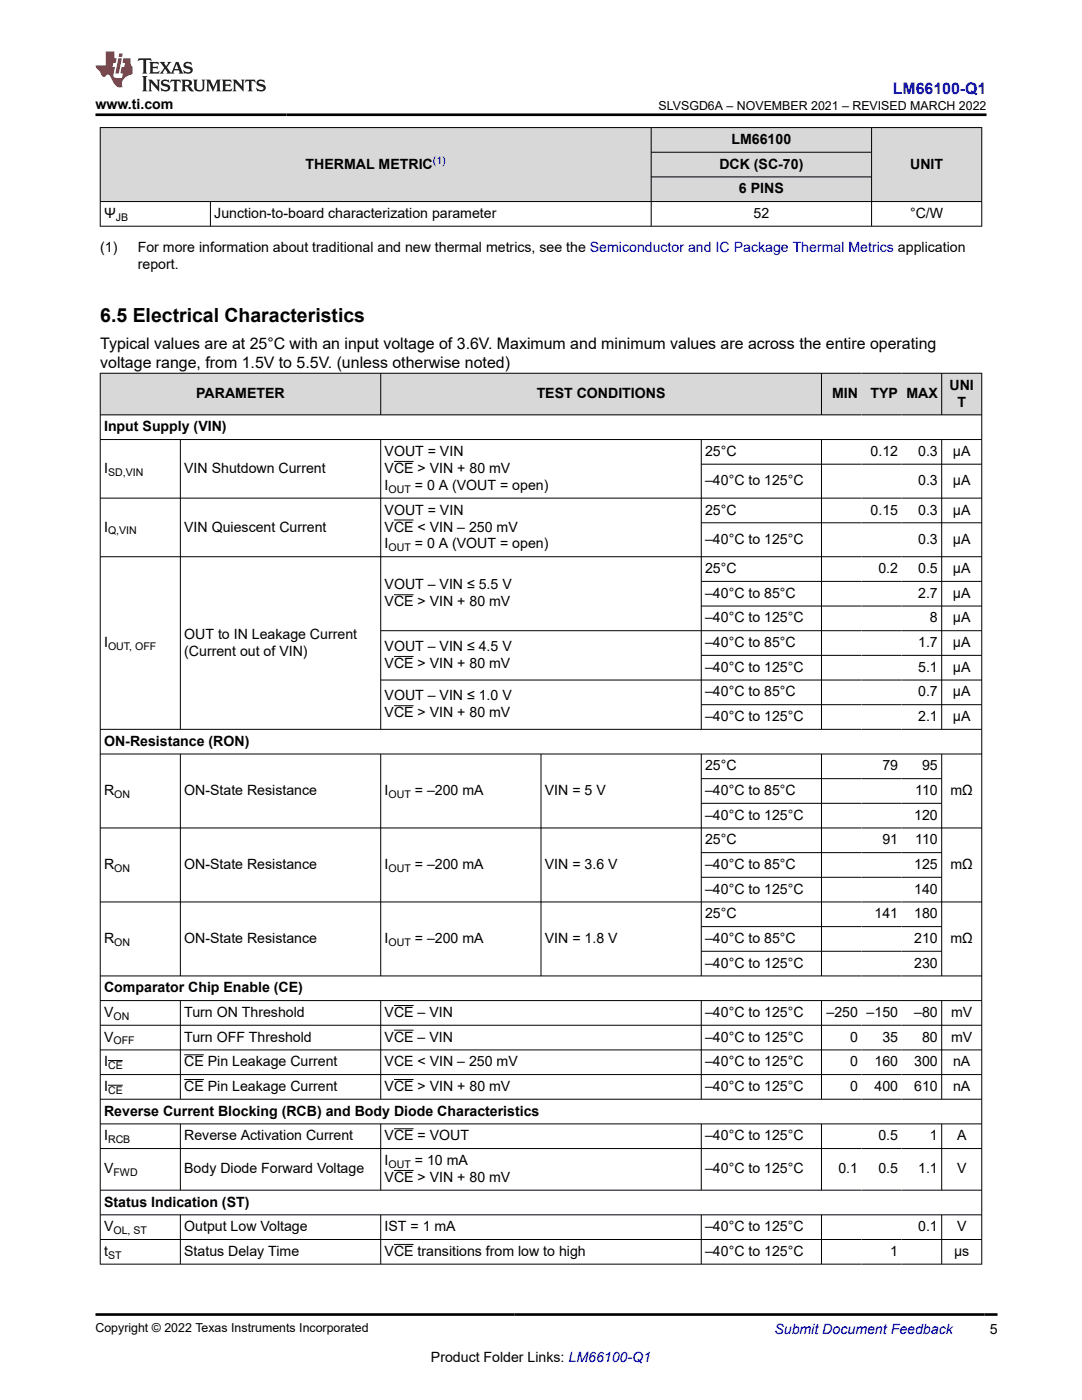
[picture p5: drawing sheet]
<svg xmlns="http://www.w3.org/2000/svg" width="216mm" height="279mm" viewBox="0 0 216 279" stroke-linecap="round" stroke-linejoin="round" font-family="sans-serif">
<defs><g id="words">
<text font-size="3.9" x="20" y="64.2">6.5 Electrical Characteristics</text>
<text font-size="3.2" fill="#00f" x="178.1" y="18.7">LM66100-Q1</text>
<g font-size="3.2">
<text x="20" y="69.6">Typical values are at 25°C with an input voltage of 3.6V. Maximum and minimum values are across the entire operating</text>
<text x="20" y="73.4">voltage range, from 1.5V to 5.5V. (unless otherwise noted)</text>
</g>
<g font-size="2.8">
<text x="19" y="21.8">www.ti.com</text>
<text x="146" y="28.7">LM66100</text>
<text x="61" y="33.7">THERMAL METRIC</text>
<text x="143.5" y="33.7">DCK (SC-70)</text>
<text x="181.6" y="33.7">UNIT</text>
<text x="147.5" y="38.6">6 PINS</text>
<text x="20.8" y="43.5">Ψ</text>
<text x="42.8" y="43.5">Junction-to-board characterization parameter</text>
<text x="150.4" y="43.5">52</text>
<text x="181.6" y="43.5">°C/W</text>
<text x="20" y="50.3">(1)</text>
<text x="27.5" y="53.7">report.</text>
<text x="27.5" y="50.3">For more information about traditional and new thermal metrics, see the Semiconductor and IC Package Thermal Metrics application</text>
<text x="189.5" y="77.8">UNI</text>
<text x="39.2" y="79.5">PARAMETER</text>
<text x="107.1" y="79.5">TEST CONDITIONS</text>
<text x="166" y="79.5">MIN</text>
<text x="173.7" y="79.5">TYP</text>
<text x="180.9" y="79.5">MAX</text>
<text x="191" y="81.1">T</text>
<text x="20.8" y="86.1">Input Supply (VIN)</text>
<text x="20.8" y="94.4">I</text>
<text x="36.8" y="94.4">VIN Shutdown Current</text>
<text x="76.7" y="91">VOUT = VIN</text>
<text x="76.7" y="94.4">VCE &gt; VIN + 80 mV</text>
<text x="140.7" y="91">25°C</text>
<text x="173.7" y="91">0.12</text>
<text x="183.2" y="91">0.3</text>
<text x="190.1" y="91">µA</text>
<text x="76.7" y="97.8">I</text>
<text x="82.8" y="97.8">= 0 A (VOUT = open)</text>
<text x="140.7" y="96.8">–40°C to 125°C</text>
<text x="183.2" y="96.8">0.3</text>
<text x="190.1" y="96.8">µA</text>
<text x="20.8" y="106.1">I</text>
<text x="36.8" y="106.1">VIN Quiescent Current</text>
<text x="76.7" y="102.7">VOUT = VIN</text>
<text x="76.7" y="106.1">VCE &lt; VIN – 250 mV</text>
<text x="140.7" y="102.7">25°C</text>
<text x="173.7" y="102.7">0.15</text>
<text x="183.2" y="102.7">0.3</text>
<text x="190.1" y="102.7">µA</text>
<text x="76.7" y="109.5">I</text>
<text x="82.8" y="109.5">= 0 A (VOUT = open)</text>
<text x="140.7" y="108.5">–40°C to 125°C</text>
<text x="183.2" y="108.5">0.3</text>
<text x="190.1" y="108.5">µA</text>
<text x="76.7" y="117.6">VOUT – VIN ≤ 5.5 V</text>
<text x="140.7" y="114.4">25°C</text>
<text x="140.7" y="119.3">–40°C to 85°C</text>
<text x="175.3" y="114.4">0.2</text>
<text x="183.2" y="114.4">0.5</text>
<text x="183.2" y="119.3">2.7</text>
<text x="190.1" y="114.4">µA</text>
<text x="190.1" y="119.3">µA</text>
<text x="76.7" y="121">VCE &gt; VIN + 80 mV</text>
<text x="140.7" y="124.2">–40°C to 125°C</text>
<text x="185.6" y="124.2">8</text>
<text x="190.1" y="124.2">µA</text>
<text x="20.8" y="129.1">I</text>
<text x="36.8" y="127.5">OUT to IN Leakage Current</text>
<text x="36.8" y="130.8">(Current out of VIN)</text>
<text x="76.7" y="129.9">VOUT – VIN ≤ 4.5 V</text>
<text x="140.7" y="129.1">–40°C to 85°C</text>
<text x="183.2" y="129.1">1.7</text>
<text x="190.1" y="129.1">µA</text>
<text x="76.7" y="133.3">VCE &gt; VIN + 80 mV</text>
<text x="140.7" y="134.1">–40°C to 125°C</text>
<text x="183.2" y="134.1">5.1</text>
<text x="190.1" y="134.1">µA</text>
<text x="76.7" y="139.8">VOUT – VIN ≤ 1.0 V</text>
<text x="76.7" y="143.1">VCE &gt; VIN + 80 mV</text>
<text x="140.7" y="139">–40°C to 85°C</text>
<text x="140.7" y="143.9">–40°C to 125°C</text>
<text x="183.2" y="139">0.7</text>
<text x="183.2" y="143.9">2.1</text>
<text x="190.1" y="139">µA</text>
<text x="190.1" y="143.9">µA</text>
<text x="20.8" y="148.8">ON-Resistance (RON)</text>
<text x="140.7" y="153.8">25°C</text>
<text x="176.1" y="153.8">79</text>
<text x="184" y="153.8">95</text>
<text x="20.8" y="158.7">R</text>
<text x="36.8" y="158.7">ON-State Resistance</text>
<text x="76.7" y="158.7">I</text>
<text x="82.8" y="158.7">= –200 mA</text>
<text x="108.7" y="158.7">VIN = 5 V</text>
<text x="140.7" y="158.7">–40°C to 85°C</text>
<text x="182.6" y="158.7">110</text>
<text x="189.7" y="158.7">mΩ</text>
<text x="140.7" y="163.6">–40°C to 125°C</text>
<text x="182.4" y="163.6">120</text>
<text x="20.8" y="173.4">R</text>
<text x="36.8" y="173.4">ON-State Resistance</text>
<text x="76.7" y="173.4">I</text>
<text x="82.8" y="173.4">= –200 mA</text>
<text x="108.7" y="173.4">VIN = 3.6 V</text>
<text x="140.7" y="168.5">25°C</text>
<text x="140.7" y="173.4">–40°C to 85°C</text>
<text x="176.1" y="168.5">91</text>
<text x="182.4" y="173.4">125</text>
<text x="182.6" y="168.5">110</text>
<text x="189.7" y="173.4">mΩ</text>
<text x="140.7" y="178.4">–40°C to 125°C</text>
<text x="182.4" y="178.4">140</text>
<text x="140.7" y="183.3">25°C</text>
<text x="174.5" y="183.3">141</text>
<text x="182.4" y="183.3">180</text>
<text x="20.8" y="188.2">R</text>
<text x="36.8" y="188.2">ON-State Resistance</text>
<text x="76.7" y="188.2">I</text>
<text x="82.8" y="188.2">= –200 mA</text>
<text x="108.7" y="188.2">VIN = 1.8 V</text>
<text x="140.7" y="188.2">–40°C to 85°C</text>
<text x="182.4" y="188.2">210</text>
<text x="189.7" y="188.2">mΩ</text>
<text x="140.7" y="193.1">–40°C to 125°C</text>
<text x="182.4" y="193.1">230</text>
<text x="20.8" y="198">Comparator Chip Enable (CE)</text>
<text x="20.8" y="203">V</text>
<text x="36.8" y="203">Turn ON Threshold</text>
<text x="76.7" y="203">VCE – VIN</text>
<text x="140.7" y="203">–40°C to 125°C</text>
<text x="164.9" y="203">–250 –150</text>
<text x="182.4" y="203">–80</text>
<text x="189.8" y="203">mV</text>
<text x="20.8" y="207.9">V</text>
<text x="36.8" y="207.9">Turn OFF Threshold</text>
<text x="76.7" y="207.9">VCE – VIN</text>
<text x="140.7" y="207.9">–40°C to 125°C</text>
<text x="169.6" y="207.9">0</text>
<text x="176.1" y="207.9">35</text>
<text x="184" y="207.9">80</text>
<text x="189.8" y="207.9">mV</text>
<text x="20.8" y="212.8">I</text>
<text x="36.8" y="212.8">CE Pin Leakage Current</text>
<text x="76.7" y="212.8">VCE &lt; VIN – 250 mV</text>
<text x="140.7" y="212.8">–40°C to 125°C</text>
<text x="169.6" y="212.8">0</text>
<text x="174.5" y="212.8">160</text>
<text x="182.4" y="212.8">300</text>
<text x="190.2" y="212.8">nA</text>
<text x="20.8" y="217.7">I</text>
<text x="36.8" y="217.7">CE Pin Leakage Current</text>
<text x="76.7" y="217.7">VCE &gt; VIN + 80 mV</text>
<text x="140.7" y="217.7">–40°C to 125°C</text>
<text x="169.6" y="217.7">0</text>
<text x="174.5" y="217.7">400</text>
<text x="182.4" y="217.7">610</text>
<text x="190.2" y="217.7">nA</text>
<text x="20.8" y="222.6">Reverse Current Blocking (RCB) and Body Diode Characteristics</text>
<text x="20.8" y="227.6">I</text>
<text x="36.8" y="227.6">Reverse Activation Current</text>
<text x="76.7" y="227.6">VCE = VOUT</text>
<text x="140.7" y="227.6">–40°C to 125°C</text>
<text x="175.3" y="227.6">0.5</text>
<text x="185.6" y="227.6">1</text>
<text x="191" y="227.6">A</text>
<text x="76.7" y="232.5">I</text>
<text x="82.8" y="232.5">= 10 mA</text>
<text x="20.8" y="234.2">V</text>
<text x="36.8" y="234.2">Body Diode Forward Voltage</text>
<text x="76.7" y="235.9">VCE &gt; VIN + 80 mV</text>
<text x="140.7" y="234.2">–40°C to 125°C</text>
<text x="167.3" y="234.2">0.1</text>
<text x="175.3" y="234.2">0.5</text>
<text x="183.2" y="234.2">1.1</text>
<text x="191" y="234.2">V</text>
<text x="20.8" y="240.8">Status Indication (ST)</text>
<text x="20.8" y="245.7">V</text>
<text x="36.8" y="245.7">Output Low Voltage</text>
<text x="76.7" y="245.7">IST = 1 mA</text>
<text x="140.7" y="245.7">–40°C to 125°C</text>
<text x="183.2" y="245.7">0.1</text>
<text x="191" y="245.7">V</text>
<text x="20.8" y="250.6">t</text>
<text x="36.8" y="250.6">Status Delay Time</text>
<text x="76.7" y="250.6">VCE transitions from low to high</text>
<text x="140.7" y="250.6">–40°C to 125°C</text>
<text x="177.6" y="250.6">1</text>
<text x="190.4" y="250.6">µs</text>
<text x="197.5" y="266.1">5</text>
<text x="86" y="271.7">Product Folder Links: LM66100-Q1</text>
</g>
<text font-size="2.8" fill="#00f" x="154.5" y="266.2">Submit Document Feedback</text>
<g font-size="2.5">
<text x="131.4" y="21.9">SLVSGD6A – NOVEMBER 2021 – REVISED MARCH 2022</text>
<text x="19" y="265.9">Copyright © 2022 Texas Instruments Incorporated</text>
</g>
<text font-size="2.1" fill="#00f" x="86.4" y="32.7">(1)</text>
<g font-size="2.1">
<text x="23.1" y="44.1">JB</text>
<text x="21.6" y="94.9">SD,VIN</text>
<text x="77.5" y="98.3">OUT</text>
<text x="21.6" y="106.6">Q,VIN</text>
<text x="77.5" y="110">OUT</text>
<text x="21.6" y="129.7">OUT, OFF</text>
<text x="22.8" y="159.2">ON</text>
<text x="77.5" y="159.2">OUT</text>
<text x="22.8" y="174">ON</text>
<text x="77.5" y="174">OUT</text>
<text x="22.8" y="188.8">ON</text>
<text x="77.5" y="188.8">OUT</text>
<text x="22.6" y="203.5">ON</text>
<text x="22.6" y="208.4">OFF</text>
<text x="21.6" y="213.4">CE</text>
<text x="21.6" y="218.3">CE</text>
<text x="21.6" y="228.1">RCB</text>
<text x="77.5" y="233.1">OUT</text>
<text x="22.6" y="234.7">FWD</text>
<text x="21.6" y="251.2">ST</text>
<text x="22.6" y="246.3">OL, ST</text>
</g>
</g></defs>
<g fill="#d8d8d8">
<path d="M20 25.5h175.9v4.9h-175.9z" fill-rule="evenodd"/>
<path d="M20.1 25.5h109.8v14.7h-109.8z" fill-rule="evenodd"/>
<path d="M130 25.5h43.9v4.8h-43.9z" fill-rule="evenodd"/>
<path d="M174 25.5h21.8v14.7h-21.8z" fill-rule="evenodd"/>
<path d="M130 30.4h43.9v4.8h-43.9z" fill-rule="evenodd"/>
<path d="M130 35.4h43.9v4.8h-43.9z" fill-rule="evenodd"/>
</g>
<path d="M19.9 25.5h176.1M20 25.4v19.8M129.9 25.4v19.8M129.9 30.4h44.1M129.9 35.3h44.1M173.9 25.4v19.8M195.9 25.4v19.8M19.9 40.2h176.1M19.9 45.1h176.1M42 40.2v5" fill="none" stroke="#000" stroke-width=".2"/>
<g fill="#d8d8d8">
<path d="M20 74.5h175.9v8.3h-175.9z" fill-rule="evenodd"/>
<path d="M20.1 74.6h55.8v8.1h-55.8z" fill-rule="evenodd"/>
<path d="M76 74.6h87.9v8.1h-87.9z" fill-rule="evenodd"/>
<path d="M164 74.6h7.9v8.1h-7.9z" fill-rule="evenodd"/>
<path d="M171.9 74.6h8v8.1h-8z" fill-rule="evenodd"/>
<path d="M179.9 74.6h7.9v8.1h-7.9z" fill-rule="evenodd"/>
<path d="M188 74.6h7.8v8.1h-7.8z" fill-rule="evenodd"/>
</g>
<g fill="none" stroke="#000" stroke-width=".2">
<path d="M19.9 74.5h176.1M20 74.4v178M76 74.4v8.5M163.9 74.4v8.5M187.9 74.4v8.5M195.9 74.4v178M19.9 82.8h176.1M19.9 87.7h176.1M19.9 99.4h176.1M36 87.7v57.9M76 87.7v57.9M78.6 92.1h3.9"/>
<path d="M139.9 87.7v57.9M139.9 92.6h56.1M163.9 87.7v57.9M187.9 87.7v57.9M19.9 111.1h176.1M78.6 103.8h3.9M78.6 118.7h3.9M139.9 104.3h56.1M139.9 116h56.1M76 135.7h120M78.6 131h3.9M139.9 120.9h56.1"/>
<path d="M139.9 130.8h56.1M196 125.9h-120M19.9 145.6h176.1M19.9 150.5h176.1M36 150.5v44.3M76 150.5v44.3M78.6 140.8h3.9M107.9 150.5v44.3M139.9 150.5v44.3M139.9 140.6h56.1M139.9 155.4h48.1M163.9 150.5v44.3"/>
<path d="M187.9 150.5v44.3M19.9 165.2h176.1M139.9 160.3h48.1M139.9 170.2h48.1M139.9 175.1h48.1M19.9 180h176.1M19.9 194.8h176.1M19.9 199.7h176.1M36 199.7v19.7M76 199.7v19.7M139.9 199.7v19.7M139.9 184.9h48.1"/>
<path d="M139.9 189.8h48.1M163.9 199.7v19.7M187.9 199.7v19.7M19.9 204.6h176.1M19.9 209.5h176.1M19.9 214.5h176.1M19.9 219.4h176.1M21.6 211.7h2.9M21.6 216.6h2.9M36.8 210.5h3.9M36.8 215.4h3.9M78.6 200.7h3.9"/>
<path d="M78.6 205.6h3.9M78.6 215.4h3.9M19.9 224.3h176.1M19.9 229.2h176.1M19.9 237.5h176.1M36 224.3v13.3M76 224.3v13.3M78.6 225.3h3.9M78.6 233.6h3.9M139.9 224.3v13.3M163.9 224.3v13.3M187.9 224.3v13.3"/>
<path d="M19.9 242.4h176.1M19.9 247.4h176.1M19.9 252.3h176.1M36 242.4v10M76 242.4v10M78.6 248.3h3.9M139.9 242.4v10M163.9 242.4v10M187.9 242.4v10"/>
</g>
<path d="M27.7 11.6l-.2 .6 .5-.2h.6v.1v2.2l-.2 .4h1l-.2-.4v-2.2v-.1h.5l.5 .2-.1-.6zM29.8 12.4l.2 .3v1.6l-.2 .4h1.9l.1-.6a1.08 1.08 0 0 1-1.3 .2v-.7h.6l.4 .2v-.7l-.4 .2h-.6v-.5l.2-.2a1 1 0 0 1 1 .3l-.1-.5zM31.8 12.4l1 1.1-1 1.2h.9l-.2-.2 .4-.8 .5 .8-.2 .2h1.6l-.2-.2 .1-.5h1l.1 .5-.1 .2h.9l-.2-.4-.8-1.9h-.5l-1 2.1-.8-1.1 .9-1h-.8l.2 .2-.5 .6-.3-.6 .1-.2zM35.2 12.8l.4 1h-.8zM36.8 12.5a.65 .65 0 0 0-.2 .7 .65 .65 0 0 0 .6 .5l.7 .1 .1 .3a.79 .79 0 0 1-.7 .4 .79 .79 0 0 1-.7-.5l.1 .7 .2-.1a.93 .93 0 0 0 1.1 0 .93 .93 0 0 0 .4-.9 1.46 1.46 0 0 0-1.2-.6l-.1-.3a1.09 1.09 0 0 1 1.2 .2l-.2-.6-.1 .1-.6-.2zM28.4 15.2l.2 .4v2.2l-.2 .4h1l-.2-.4v-2.2l.2-.4zM29.6 15.9l.2 .4v1.5l-.2 .4h.8l-.3-.4v-1.3l1.7 1.8v-2l.2-.4h-.8l.2 .2 .1 1.1-1.2-1.3zM32.3 16a.65 .65 0 0 0-.2 .8 .65 .65 0 0 0 .7 .4l.6 .2 .1 .2a.79 .79 0 0 1-.7 .4 .79 .79 0 0 1-.7-.5l.1 .7 .2-.1a.93 .93 0 0 0 1.1 .1 .93 .93 0 0 0 .4-1 1.46 1.46 0 0 0-1.2-.5l-.1-.4a1.09 1.09 0 0 1 1.2 .2l-.2-.6-.1 .1-.6-.1zM34.1 15.9l-.1 .6a.63 .63 0 0 1 .7-.3l.1 1.6-.3 .4h1l-.2-.4v-1.6a.66 .66 0 0 1 .8 .3l-.1-.6zM36.2 15.9l.2 .4v1.5l-.2 .4h.9l-.2-.2v-.7h.5l.1 .2a.79 .79 0 0 0 1.2 .6l-1-.9a.61 .61 0 0 0 .6-.6 .61 .61 0 0 0-.5-.7zM36.9 16.2h.2a.47 .47 0 0 1 .5 .1 .47 .47 0 0 1 .1 .5l-.2 .1-.6 .1zM38.5 15.9l.2 .2a2.27 2.27 0 0 0 .4 2 1.04 1.04 0 0 0 1.7-.7v-1.3l.2-.2h-.8l.2 .4v1.1a.6 .6 0 0 1-.6 .6 .6 .6 0 0 1-.6-.6v-1.1l.3-.4zM41.1 15.9l.2 .4v1.5l-.2 .4h.7l-.2-.4v-1.4l.9 1.9 .8-1.9v1.4l-.2 .4h1l-.3-.4v-1.5l.3-.4h-.8l-.7 1.5-.7-1.5zM44.3 15.9l.2 .4v1.5l-.2 .4h1.9l.1-.6a1.09 1.09 0 0 1-1.3 .2v-.7h.6l.4 .2v-.6l-.4 .2h-.6v-.6l.2-.1a1.01 1.01 0 0 1 1 .3l-.1-.6zM46.4 15.9l.3 .4v1.5l-.3 .4h.8l-.2-.4v-1.3l1.6 1.8v-2l.2-.4h-.7l.2 .2v1.1l-1.2-1.3zM49 15.9l-.1 .6a.63 .63 0 0 1 .8-.3v1.6l-.3 .4h1l-.2-.4v-1.6a.66 .66 0 0 1 .8 .3l-.1-.6zM51.4 16a.65 .65 0 0 0-.2 .8 .65 .65 0 0 0 .6 .4l.6 .2 .2 .2a.79 .79 0 0 1-.8 .4 .79 .79 0 0 1-.6-.5l.1 .7 .2-.1a.93 .93 0 0 0 1 .1 .93 .93 0 0 0 .5-1 1.46 1.46 0 0 0-1.3-.5l-.1-.4a1.09 1.09 0 0 1 1.3 .2l-.2-.6-.2 .1-.5-.1z" fill="#231f20"/>
<path d="M21.1 10.3v2.7h-2.1l.1 .4 .9 1a.95 .95 0 0 0 .9 .9 .59 .59 0 0 1 .6-.4 .59 .59 0 0 1 .5 .3l.4 .8a1.59 1.59 0 0 0 2.1 1.4 1.61 1.61 0 0 1 1-2.3l1-.3-.1-1.5a1.59 1.59 0 0 1-.4-1.7h-1.4l-.2 .9h.5l-.1 .9h-.5l-.2 .9v.3l.4 .1-.2 .9h-.6a.73 .73 0 0 1-1.1-.7l.3-1.5h-.5l.2-.9h.5l.2-.9h-.5v-1.3zM23.6 11.6l-.6 3.1h.7l.6-3.1zM23.8 10.7l-.1 .6h.7l.1-.6z" fill="#ed1c24"/>
<path d="M19 22.9h177.8M19.1 262.3h179.9" fill="none" stroke="#000" stroke-width=".53"/>
<use href="#words"/>
</svg>
